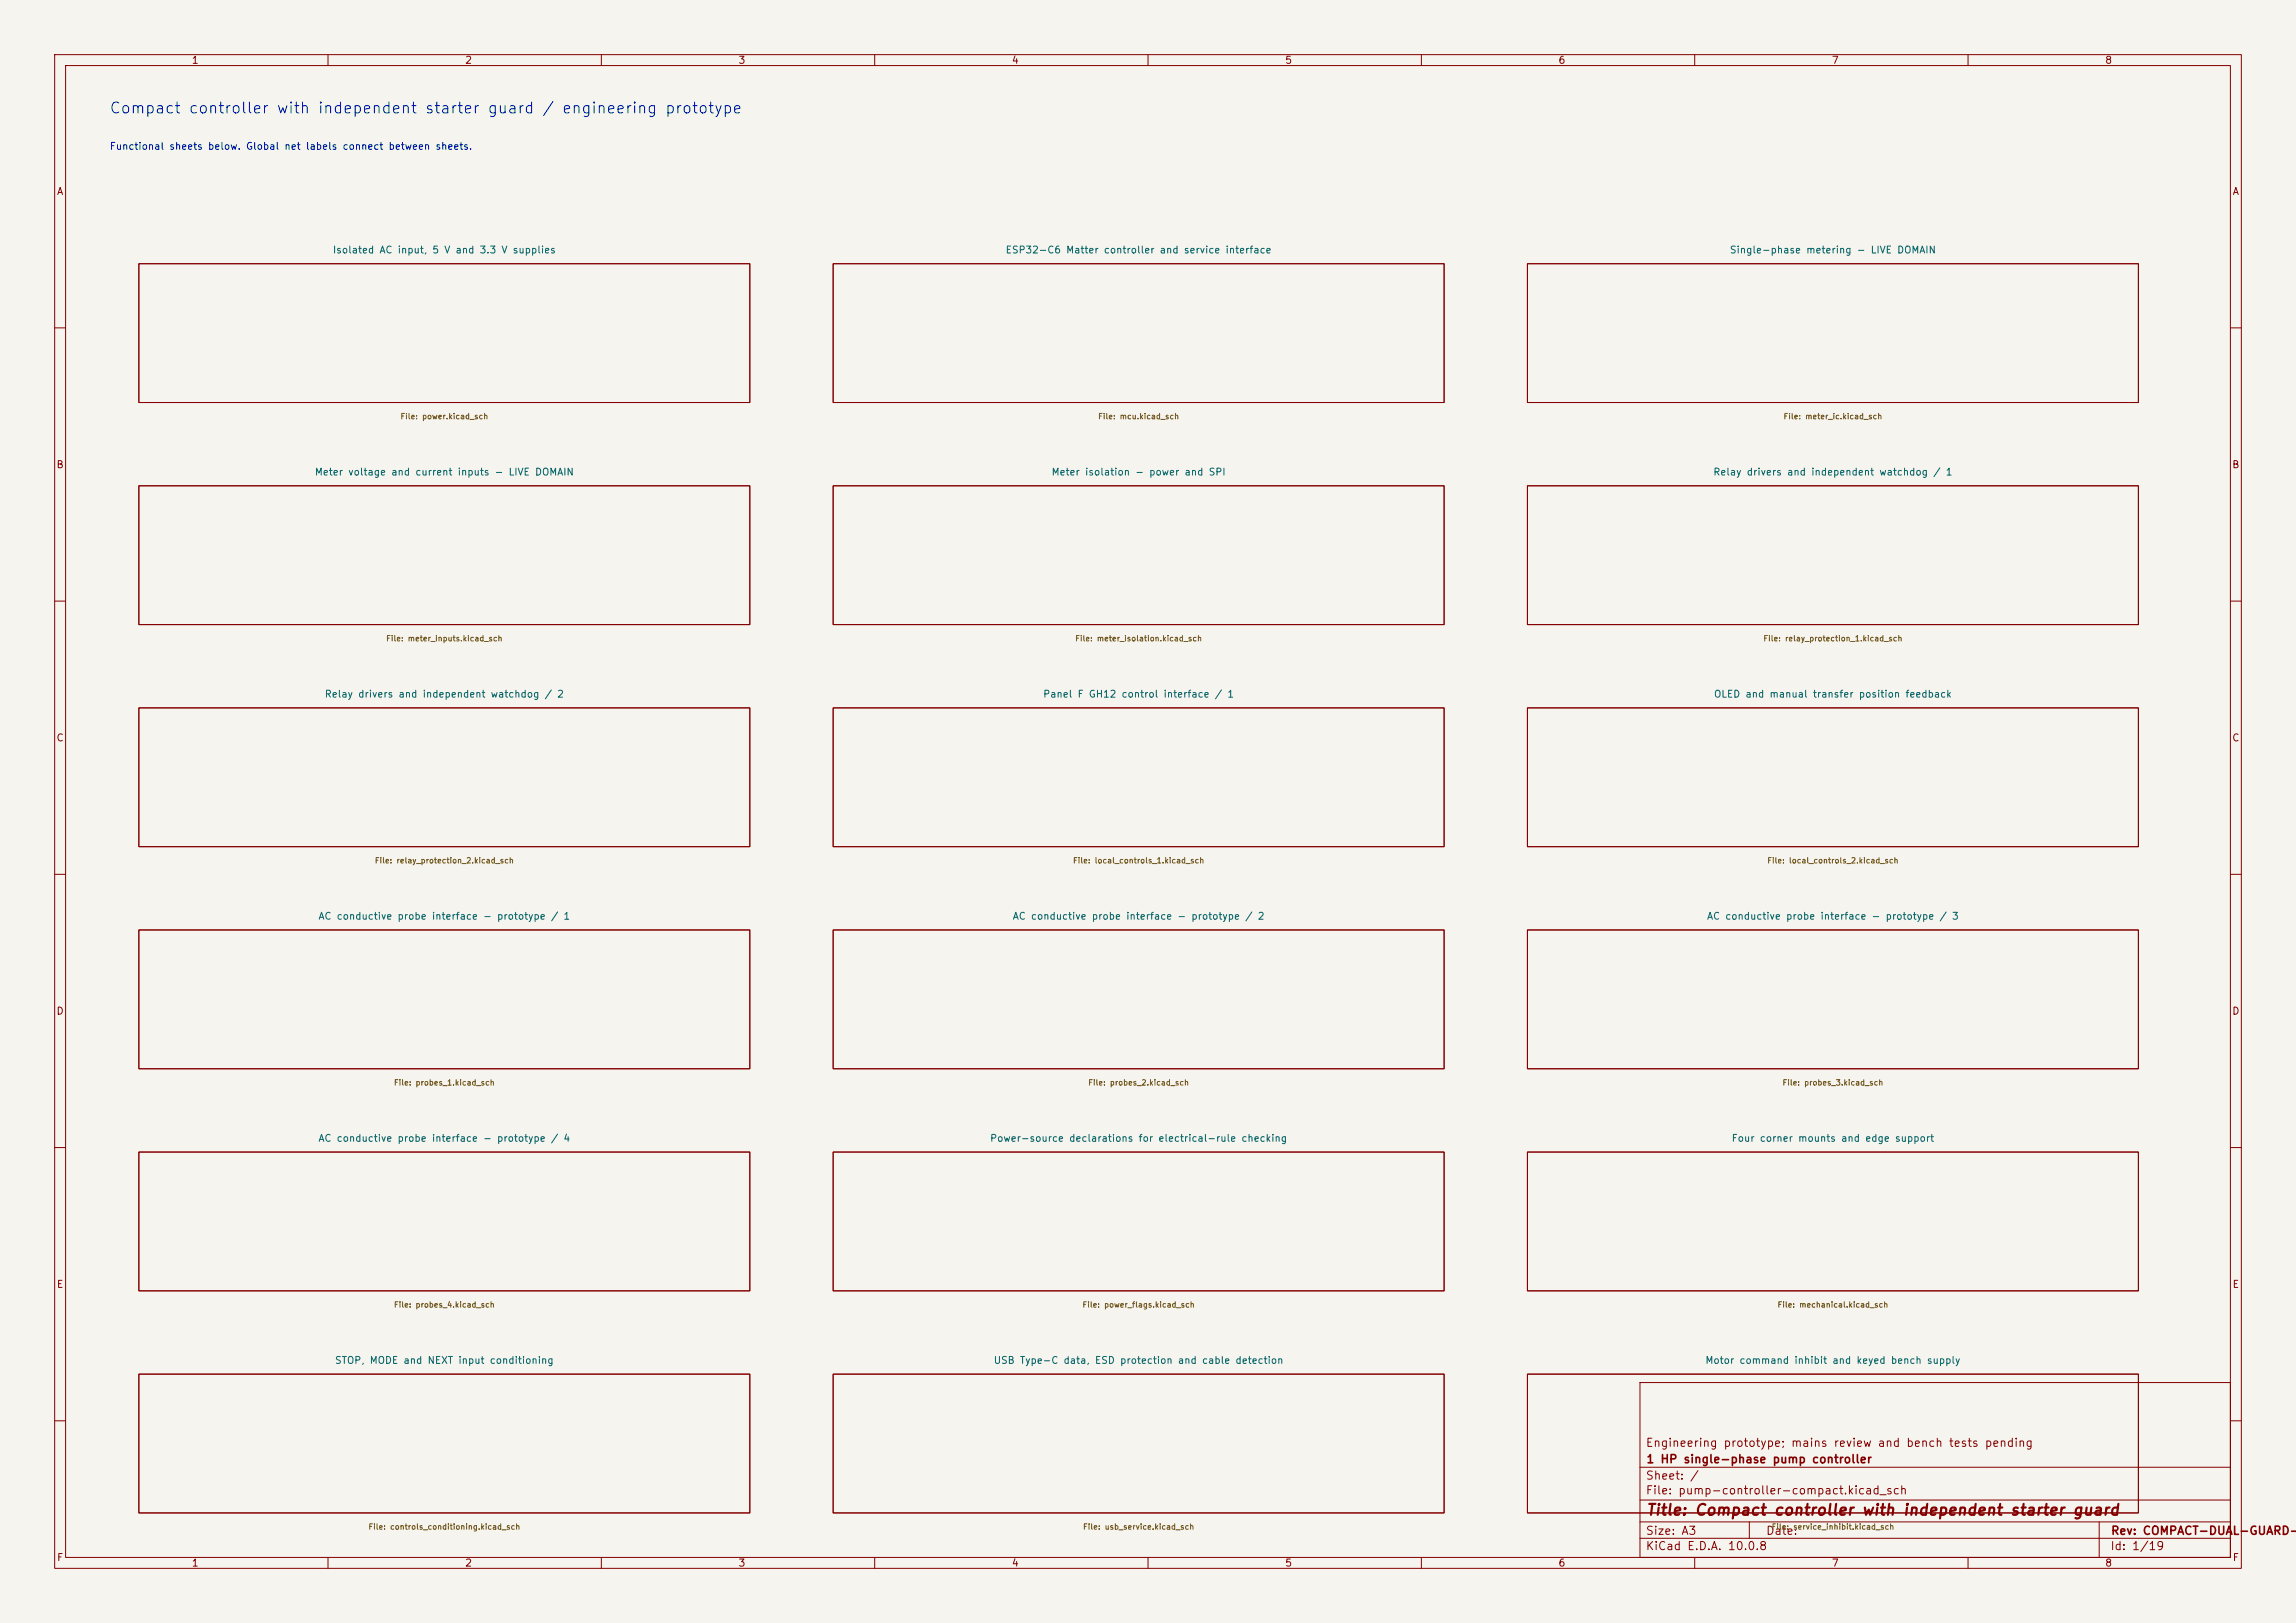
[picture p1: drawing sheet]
<svg xmlns="http://www.w3.org/2000/svg" width="420mm" height="297mm" viewBox="0 0 420 297" stroke-linecap="round" stroke-linejoin="round" font-family="sans-serif">
<defs><g id="words">
<text font-size="2" fill="#0000c2" x="19.9" y="21.3">Compact controller with independent starter guard / engineering prototype</text>
<text font-size="2" fill="#840000" x="301" y="277.8">Title: Compact controller with independent starter guard</text>
<g font-size="1.5" fill="#840000">
<text x="300.9" y="265.1">Engineering prototype; mains review and bench tests pending</text>
<text x="301" y="268.1">1 HP single-phase pump controller</text>
<text x="300.9" y="273.8">File: pump-controller-compact.kicad_sch</text>
<text x="300.9" y="271.1">Sheet: /</text>
<text x="300.9" y="281.2">Size: A3</text>
<text x="322.9" y="281.2">Date:</text>
<text x="386" y="281.2">Rev: COMPACT-DUAL-GUARD-R</text>
<text x="300.9" y="284">KiCad E.D.A. 10.0.8</text>
<text x="385.9" y="284">Id: 1/19</text>
</g>
<g font-size="1.3" fill="#840000">
<text x="35" y="12">1</text>
<text x="85" y="12">2</text>
<text x="135" y="12">3</text>
<text x="185" y="12">4</text>
<text x="235" y="12">5</text>
<text x="285" y="12">6</text>
<text x="335" y="12">7</text>
<text x="385" y="12">8</text>
<text x="10.3" y="36">A</text>
<text x="408.3" y="36">A</text>
<text x="10.2" y="86">B</text>
<text x="408.2" y="86">B</text>
<text x="10.2" y="136">C</text>
<text x="408.2" y="136">C</text>
<text x="10.2" y="186">D</text>
<text x="408.2" y="186">D</text>
<text x="10.3" y="236">E</text>
<text x="408.3" y="236">E</text>
<text x="10.3" y="286">F</text>
<text x="35" y="287">1</text>
<text x="85" y="287">2</text>
<text x="135" y="287">3</text>
<text x="185" y="287">4</text>
<text x="235" y="287">5</text>
<text x="285" y="287">6</text>
<text x="335" y="287">7</text>
<text x="385" y="287">8</text>
<text x="408.3" y="286">F</text>
</g>
<text font-size="1.3" fill="#0000c2" x="20" y="27.7">Functional sheets below. Global net labels connect between sheets.</text>
<g font-size="1.3" fill="#006464">
<text x="60.8" y="46.7">Isolated AC input, 5 V and 3.3 V supplies</text>
<text x="183.8" y="46.7">ESP32-C6 Matter controller and service interface</text>
<text x="316.3" y="46.7">Single-phase metering - LIVE DOMAIN</text>
<text x="57.5" y="87.3">Meter voltage and current inputs - LIVE DOMAIN</text>
<text x="192.2" y="87.3">Meter isolation - power and SPI</text>
<text x="313.3" y="87.3">Relay drivers and independent watchdog / 1</text>
<text x="59.3" y="128">Relay drivers and independent watchdog / 2</text>
<text x="190.7" y="128">Panel F GH12 control interface / 1</text>
<text x="313.4" y="128">OLED and manual transfer position feedback</text>
<text x="58.1" y="168.6">AC conductive probe interface - prototype / 1</text>
<text x="185.1" y="168.6">AC conductive probe interface - prototype / 2</text>
<text x="312.1" y="168.6">AC conductive probe interface - prototype / 3</text>
<text x="58.1" y="209.2">AC conductive probe interface - prototype / 4</text>
<text x="181" y="209.2">Power-source declarations for electrical-rule checking</text>
<text x="316.6" y="209.2">Four corner mounts and edge support</text>
<text x="61.2" y="249.9">STOP, MODE and NEXT input conditioning</text>
<text x="181.7" y="249.9">USB Type-C data, ESD protection and cable detection</text>
<text x="311.8" y="249.9">Motor command inhibit and keyed bench supply</text>
</g>
<g font-size="1" fill="#725600">
<text x="73.2" y="77">File: power.kicad_sch</text>
<text x="200.8" y="77">File: mcu.kicad_sch</text>
<text x="326.2" y="77">File: meter_ic.kicad_sch</text>
<text x="70.5" y="117.6">File: meter_inputs.kicad_sch</text>
<text x="196.6" y="117.6">File: meter_isolation.kicad_sch</text>
<text x="322.5" y="117.6">File: relay_protection_1.kicad_sch</text>
<text x="68.5" y="158.2">File: relay_protection_2.kicad_sch</text>
<text x="196.2" y="158.2">File: local_controls_1.kicad_sch</text>
<text x="323.2" y="158.2">File: local_controls_2.kicad_sch</text>
<text x="72" y="198.9">File: probes_1.kicad_sch</text>
<text x="199" y="198.9">File: probes_2.kicad_sch</text>
<text x="326" y="198.9">File: probes_3.kicad_sch</text>
<text x="72" y="239.5">File: probes_4.kicad_sch</text>
<text x="197.9" y="239.5">File: power_flags.kicad_sch</text>
<text x="325.1" y="239.5">File: mechanical.kicad_sch</text>
<text x="67.3" y="280.2">File: controls_conditioning.kicad_sch</text>
<text x="198" y="280.2">File: usb_service.kicad_sch</text>
<text x="324" y="280.2">File: service_inhibit.kicad_sch</text>
</g>
</g></defs>
<path d="M0 0h420v297h-420z" fill="#f5f4ef" stroke="#f5f4ef" stroke-width=".18"/>
<g fill="none" stroke="#840000" stroke-width=".18">
<path d="M10 10h400v277h-400zM12 12h396v273h-396zM60 10v2M110 10v2M160 10v2M210 10v2M260 10v2M310 10v2M360 10v2M25.4 48.3h111.8v25.4h-111.8zM152.4 48.3h111.8v25.4h-111.8zM279.4 48.3h111.8v25.4h-111.8z"/>
<path d="M10 60h2M408 60h2M25.4 88.9h111.8v25.4h-111.8zM152.4 88.9h111.8v25.4h-111.8zM279.4 88.9h111.8v25.4h-111.8zM10 110h2M408 110h2M25.4 129.5h111.8v25.4h-111.8zM152.4 129.5h111.8v25.4h-111.8zM279.4 129.5h111.8v25.4h-111.8zM10 160h2M408 160h2"/>
<path d="M25.4 170.2h111.8v25.4h-111.8zM152.4 170.2h111.8v25.4h-111.8zM279.4 170.2h111.8v25.4h-111.8zM10 210h2M25.4 210.8h111.8v25.4h-111.8zM152.4 210.8h111.8v25.4h-111.8zM279.4 210.8h111.8v25.4h-111.8zM408 210h2M25.4 251.5h111.8v25.4h-111.8zM152.4 251.5h111.8v25.4h-111.8zM279.4 251.5h111.8v25.4h-111.8zM300 253h108v32h-108z"/>
<path d="M10 260h2M300 278.5h108M300 274.5h108M300 268.5h108M320 278.5v3M384 278.5v6.5M408 260h2M60 285v2M110 285v2M160 285v2M210 285v2M260 285v2"/>
<path d="M300 281.5h108M310 285v2M360 285v2"/>
</g>
<use href="#words"/>
</svg>
